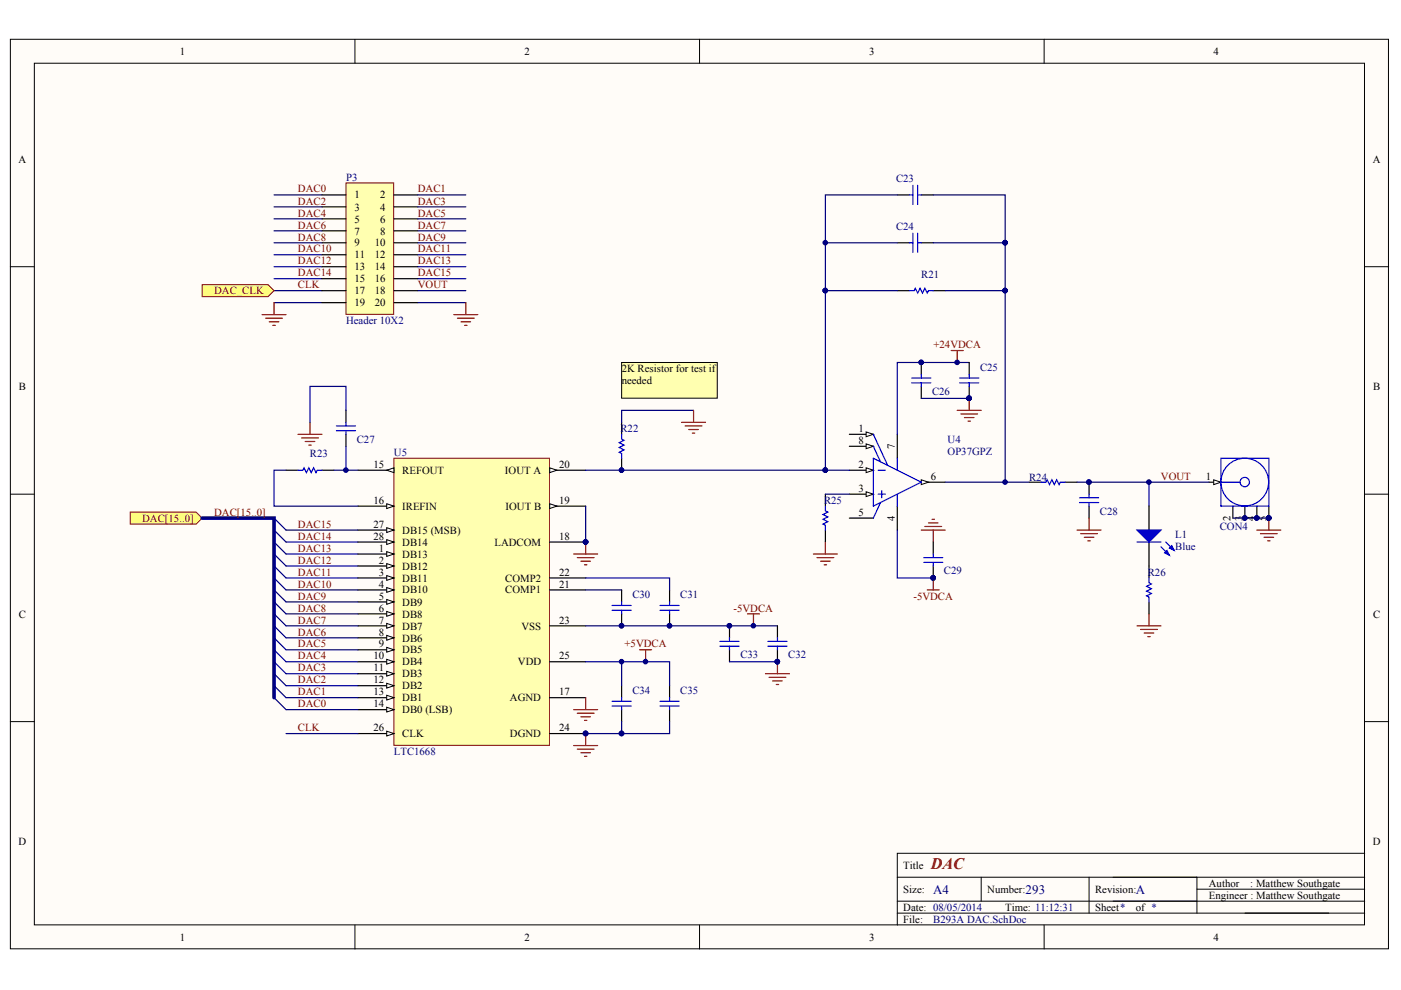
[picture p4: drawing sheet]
<svg xmlns="http://www.w3.org/2000/svg" width="297mm" height="210mm" viewBox="0 0 297 210" stroke-linecap="round" stroke-linejoin="round" font-family="sans-serif">
<defs><g id="words">
<text font-size="3.4" fill="#800000" x="197.3" y="184.2">DAC</text>
<g font-size="2.7" fill="#000080">
<text x="197.9" y="189.5">A4</text>
<text x="217.4" y="189.5">293</text>
<text x="240.8" y="189.5">A</text>
</g>
<g font-size="2.3">
<text x="38.1" y="11.7">1</text>
<text x="111.2" y="11.7">2</text>
<text x="184.3" y="11.7">3</text>
<text x="257.3" y="11.7">4</text>
<text x="3.9" y="34.5">A</text>
<text x="291.1" y="34.5">A</text>
<text x="75.1" y="42.1">1</text>
<text x="75.1" y="44.7">3</text>
<text x="75.1" y="47.2">5</text>
<text x="80.6" y="42.1">2</text>
<text x="80.6" y="44.7">4</text>
<text x="80.6" y="47.2">6</text>
<text x="75.1" y="49.7">7</text>
<text x="75.1" y="52.3">9</text>
<text x="79.5" y="52.3">10</text>
<text x="80.6" y="49.7">8</text>
<text x="75.1" y="54.8">11</text>
<text x="75.1" y="57.3">13</text>
<text x="75.1" y="59.9">15</text>
<text x="79.5" y="54.8">12</text>
<text x="79.5" y="57.3">14</text>
<text x="79.5" y="59.9">16</text>
<text x="75.1" y="62.4">17</text>
<text x="75.1" y="64.9">19</text>
<text x="79.5" y="62.4">18</text>
<text x="79.5" y="64.9">20</text>
<text x="4" y="82.7">B</text>
<text x="131.8" y="78.9">2K Resistor for test if</text>
<text x="131.8" y="81.4">needed</text>
<text x="291.1" y="82.7">B</text>
<text x="182" y="91.6">1</text>
<text x="182" y="94.1">8</text>
<text x="189.7" y="95.1" transform="rotate(-90 189.7 95.1)">7</text>
<text x="79.2" y="99.2">15</text>
<text x="85.3" y="100.5">REFOUT</text>
<text x="107.1" y="100.5">IOUT A</text>
<text x="118.6" y="99.2">20</text>
<text x="182" y="99.2">2</text>
<text x="197.3" y="101.7">6</text>
<text x="255.7" y="101.7">1</text>
<text x="79.2" y="106.8">16</text>
<text x="118.6" y="106.8">19</text>
<text x="182" y="104.3">3</text>
<text x="79.2" y="111.9">27</text>
<text x="85.3" y="108.1">IREFIN</text>
<text x="85.3" y="113.2">DB15 (MSB)</text>
<text x="107.2" y="108.1">IOUT B</text>
<text x="182" y="109.4">5</text>
<text x="189.7" y="110.5" transform="rotate(-90 189.7 110.5)">4</text>
<text x="260.9" y="110.5" transform="rotate(-90 260.9 110.5)">2</text>
<text x="263.4" y="110.5" transform="rotate(-90 263.4 110.5)">3</text>
<text x="266" y="110.5" transform="rotate(-90 266 110.5)">4</text>
<text x="268.5" y="110.5" transform="rotate(-90 268.5 110.5)">5</text>
<text x="79.2" y="114.4">28</text>
<text x="80.3" y="117">1</text>
<text x="80.3" y="119.5">2</text>
<text x="85.3" y="118.2">DB13</text>
<text x="85.3" y="115.7">DB14</text>
<text x="104.8" y="115.7">LADCOM</text>
<text x="118.6" y="114.4">18</text>
<text x="80.3" y="122">3</text>
<text x="80.3" y="124.6">4</text>
<text x="85.3" y="120.8">DB12</text>
<text x="85.3" y="123.3">DB11</text>
<text x="85.3" y="125.8">DB10</text>
<text x="107.1" y="125.8">COMP1</text>
<text x="107.1" y="123.3">COMP2</text>
<text x="118.6" y="124.6">21</text>
<text x="118.6" y="122">22</text>
<text x="4" y="130.9">C</text>
<text x="80.3" y="127.1">5</text>
<text x="80.3" y="129.7">6</text>
<text x="85.3" y="128.4">DB9</text>
<text x="85.3" y="130.9">DB8</text>
<text x="291.1" y="130.9">C</text>
<text x="80.3" y="132.2">7</text>
<text x="80.3" y="134.7">8</text>
<text x="80.3" y="137.3">9</text>
<text x="85.3" y="133.5">DB7</text>
<text x="85.3" y="136">DB6</text>
<text x="110.6" y="133.5">VSS</text>
<text x="118.6" y="132.2">23</text>
<text x="79.2" y="139.8">10</text>
<text x="79.2" y="142.4">11</text>
<text x="85.3" y="138.6">DB5</text>
<text x="85.3" y="141.1">DB4</text>
<text x="85.3" y="143.6">DB3</text>
<text x="109.8" y="141.1">VDD</text>
<text x="118.6" y="139.8">25</text>
<text x="79.2" y="144.9">12</text>
<text x="79.2" y="147.4">13</text>
<text x="79.2" y="150">14</text>
<text x="85.3" y="146.2">DB2</text>
<text x="85.3" y="148.7">DB1</text>
<text x="108.1" y="148.7">AGND</text>
<text x="118.6" y="147.4">17</text>
<text x="79.2" y="155">26</text>
<text x="85.3" y="151.2">DB0 (LSB)</text>
<text x="118.6" y="155">24</text>
<text x="85.3" y="156.3">CLK</text>
<text x="108.1" y="156.3">DGND</text>
<text x="3.9" y="179.2">D</text>
<text x="291.1" y="179.2">D</text>
<text x="191.5" y="184.2">Title</text>
<text x="191.5" y="189.3">Size:</text>
<text x="209.3" y="189.3">Number:</text>
<text x="232.2" y="189.3">Revision:</text>
<text x="256.3" y="190.6">Engineer : Matthew Southgate</text>
<text x="256.3" y="188">Author</text>
<text x="265.1" y="188">: Matthew Southgate</text>
<text x="191.5" y="193.1">Date: 08/05/2014</text>
<text x="191.5" y="195.6">File:</text>
<text x="213.1" y="193.1">Time: 11:12:31</text>
<text x="232.2" y="193.1">Sheet*</text>
<text x="240.8" y="193.1">of *</text>
<text x="38.1" y="199.4">1</text>
<text x="111.2" y="199.4">2</text>
<text x="184.3" y="199.4">3</text>
<text x="257.3" y="199.4">4</text>
</g>
<g font-size="2.3" fill="#800000">
<text x="63.2" y="40.8">DAC0</text>
<text x="88.6" y="40.8">DAC1</text>
<text x="63.2" y="43.4">DAC2</text>
<text x="63.2" y="45.9">DAC4</text>
<text x="88.6" y="43.4">DAC3</text>
<text x="88.6" y="45.9">DAC5</text>
<text x="63.2" y="48.5">DAC6</text>
<text x="63.2" y="51">DAC8</text>
<text x="63.2" y="53.5">DAC10</text>
<text x="88.6" y="48.5">DAC7</text>
<text x="88.6" y="51">DAC9</text>
<text x="88.6" y="53.5">DAC11</text>
<text x="63.2" y="56.1">DAC12</text>
<text x="63.2" y="58.6">DAC14</text>
<text x="88.6" y="56.1">DAC13</text>
<text x="88.6" y="58.6">DAC15</text>
<text x="45.4" y="62.4">DAC_CLK</text>
<text x="63.2" y="61.1">CLK</text>
<text x="88.6" y="61.1">VOUT</text>
<text x="197.9" y="73.8">+24VDCA</text>
<text x="246.1" y="101.7">VOUT</text>
<text x="30.2" y="110.6">DAC[15..0]</text>
<text x="45.4" y="109.4">DAC[15..0]</text>
<text x="63.2" y="111.9">DAC15</text>
<text x="63.2" y="119.5">DAC12</text>
<text x="63.2" y="117">DAC13</text>
<text x="63.2" y="114.4">DAC14</text>
<text x="63.2" y="124.6">DAC10</text>
<text x="63.2" y="122">DAC11</text>
<text x="63.2" y="129.7">DAC8</text>
<text x="63.2" y="127.1">DAC9</text>
<text x="155.5" y="129.7">-5VDCA</text>
<text x="193.7" y="127.1">-5VDCA</text>
<text x="63.2" y="137.3">DAC5</text>
<text x="63.2" y="134.7">DAC6</text>
<text x="63.2" y="132.2">DAC7</text>
<text x="132.4" y="137.3">+5VDCA</text>
<text x="63.2" y="142.4">DAC3</text>
<text x="63.2" y="139.8">DAC4</text>
<text x="63.2" y="150">DAC0</text>
<text x="63.2" y="147.4">DAC1</text>
<text x="63.2" y="144.9">DAC2</text>
<text x="63.2" y="155">CLK</text>
</g>
<g font-size="2.3" fill="#000080">
<text x="73.4" y="38.3">P3</text>
<text x="190" y="38.5">C23</text>
<text x="190" y="48.7">C24</text>
<text x="195.3" y="58.9">R21</text>
<text x="73.4" y="68.7">Header 10X2</text>
<text x="197.6" y="83.7">C26</text>
<text x="207.8" y="78.6">C25</text>
<text x="75.7" y="93.9">C27</text>
<text x="131.6" y="91.6">R22</text>
<text x="200.9" y="93.9">U4</text>
<text x="65.7" y="96.9">R23</text>
<text x="83.5" y="96.7">U5</text>
<text x="200.9" y="96.4">OP37GPZ</text>
<text x="218.2" y="102">R24</text>
<text x="174.7" y="106.8">R25</text>
<text x="233.2" y="109.1">C28</text>
<text x="258.6" y="112.4">CON4</text>
<text x="249.2" y="114.2">L1</text>
<text x="249.2" y="116.7">Blue</text>
<text x="200.1" y="121.8">C29</text>
<text x="243.4" y="122">R26</text>
<text x="134.1" y="126.9">C30</text>
<text x="144.2" y="126.9">C31</text>
<text x="157" y="139.6">C33</text>
<text x="167.1" y="139.6">C32</text>
<text x="134.1" y="147.2">C34</text>
<text x="144.2" y="147.2">C35</text>
<text x="83.5" y="160.1">LTC1668</text>
<text x="197.9" y="195.6">B293A DAC.SchDoc</text>
</g>
</g></defs>
<g fill="#fffcf8" stroke="#000" stroke-width=".21">
<path d="M2.2 8.3h292.2v192.9h-292.2z"/>
<path d="M7.3 13.4h282v182.7h-282z"/>
</g>
<g fill="none" stroke="#000" stroke-width=".21">
<path d="M75.3 8.3v5.1M148.3 8.3v5.1M221.4 8.3v5.1M2.2 56.6h5.1M289.3 56.6h5.1M2.2 104.8h5.1M289.3 104.8h5.1M2.2 153h5.1M289.3 153h5.1M75.3 196.1v5.1M148.3 196.1v5.1M190.2 186h99.1"/>
<path d="M190.2 193.6h99.1M190.2 191.1h99.1M208 186v5.1M221.4 196.1v5.1M230.9 186v7.6M253.8 186v7.6M253.8 188.5h35.5M289.3 180.9h-99.1v15.2"/>
</g>
<path d="M83.5 97.2h33v60.8h-33z" fill="#ffffb0" stroke="#800000" stroke-width=".21"/>
<path d="M75.9 117.5h7.6" fill="none" stroke="#000" stroke-width=".25"/>
<path d="M82 117l1.5 .5-1.5 .5z" fill="#fffcf8" stroke="#000" stroke-width=".21"/>
<path d="M75.9 120h7.6" fill="none" stroke="#000" stroke-width=".25"/>
<path d="M82 119.5l1.5 .5-1.5 .5z" fill="#fffcf8" stroke="#000" stroke-width=".21"/>
<path d="M75.9 122.5h7.6" fill="none" stroke="#000" stroke-width=".25"/>
<path d="M82 122l1.5 .5-1.5 .5z" fill="#fffcf8" stroke="#000" stroke-width=".21"/>
<path d="M75.9 125.1h7.6" fill="none" stroke="#000" stroke-width=".25"/>
<path d="M82 124.6l1.5 .5-1.5 .5z" fill="#fffcf8" stroke="#000" stroke-width=".21"/>
<path d="M75.9 127.6h7.6" fill="none" stroke="#000" stroke-width=".25"/>
<path d="M82 127.1l1.5 .5-1.5 .5z" fill="#fffcf8" stroke="#000" stroke-width=".21"/>
<path d="M75.9 130.2h7.6" fill="none" stroke="#000" stroke-width=".25"/>
<path d="M82 129.6l1.5 .6-1.5 .5z" fill="#fffcf8" stroke="#000" stroke-width=".21"/>
<path d="M75.9 132.7h7.6" fill="none" stroke="#000" stroke-width=".25"/>
<path d="M82 132.2l1.5 .5-1.5 .5z" fill="#fffcf8" stroke="#000" stroke-width=".21"/>
<path d="M75.9 135.2h7.6" fill="none" stroke="#000" stroke-width=".25"/>
<path d="M82 134.7l1.5 .5-1.5 .5z" fill="#fffcf8" stroke="#000" stroke-width=".21"/>
<path d="M75.9 137.8h7.6" fill="none" stroke="#000" stroke-width=".25"/>
<path d="M82 137.3l1.5 .5-1.5 .5z" fill="#fffcf8" stroke="#000" stroke-width=".21"/>
<path d="M75.9 140.3h7.6" fill="none" stroke="#000" stroke-width=".25"/>
<path d="M82 139.8l1.5 .5-1.5 .5z" fill="#fffcf8" stroke="#000" stroke-width=".21"/>
<path d="M75.9 142.8h7.6" fill="none" stroke="#000" stroke-width=".25"/>
<path d="M82 142.3l1.5 .5-1.5 .6z" fill="#fffcf8" stroke="#000" stroke-width=".21"/>
<path d="M75.9 145.4h7.6" fill="none" stroke="#000" stroke-width=".25"/>
<path d="M82 144.9l1.5 .5-1.5 .5z" fill="#fffcf8" stroke="#000" stroke-width=".21"/>
<path d="M75.9 147.9h7.6" fill="none" stroke="#000" stroke-width=".25"/>
<path d="M82 147.4l1.5 .5-1.5 .5z" fill="#fffcf8" stroke="#000" stroke-width=".21"/>
<path d="M75.9 150.5h7.6" fill="none" stroke="#000" stroke-width=".25"/>
<path d="M82 150l1.5 .5-1.5 .5z" fill="#fffcf8" stroke="#000" stroke-width=".21"/>
<path d="M75.9 99.7h7.6" fill="none" stroke="#000" stroke-width=".25"/>
<path d="M82 99.7l1.5-.5v1z" fill="#fffcf8" stroke="#000" stroke-width=".21"/>
<path d="M75.9 107.3h7.6" fill="none" stroke="#000" stroke-width=".25"/>
<path d="M82 106.8l1.5 .5-1.5 .5z" fill="#fffcf8" stroke="#000" stroke-width=".21"/>
<path d="M116.6 114.9h7.6M116.6 107.3h7.6M116.6 147.9h7.6" fill="none" stroke="#000" stroke-width=".25"/>
<circle cx="124.1" cy="114.9" r=".48" fill="#000080" stroke="#000080" stroke-width=".21"/>
<path d="M116.6 106.8l1.5 .5-1.5 .5z" fill="#fffcf8" stroke="#000" stroke-width=".21"/>
<path d="M116.6 99.7h7.6" fill="none" stroke="#000" stroke-width=".25"/>
<path d="M116.6 99.2l1.5 .5-1.5 .5z" fill="#fffcf8" stroke="#000" stroke-width=".21"/>
<path d="M116.6 125.1h7.6M116.6 122.5h7.6M116.6 132.7h7.6M75.9 155.5h7.6M116.6 155.5h7.6M116.6 140.3h7.6" fill="none" stroke="#000" stroke-width=".25"/>
<circle cx="124.1" cy="155.5" r=".48" fill="#000080" stroke="#000080" stroke-width=".21"/>
<path d="M82 155l1.5 .5-1.5 .5z" fill="#fffcf8" stroke="#000" stroke-width=".21"/>
<path d="M75.9 112.4h7.6" fill="none" stroke="#000" stroke-width=".25"/>
<path d="M82 111.9l1.5 .5-1.5 .5z" fill="#fffcf8" stroke="#000" stroke-width=".21"/>
<path d="M75.9 114.9h7.6" fill="none" stroke="#000" stroke-width=".25"/>
<path d="M82 114.4l1.5 .5-1.5 .5z" fill="#fffcf8" stroke="#000" stroke-width=".21"/>
<g fill="#000080" stroke="#000080" stroke-width=".21">
<circle cx="124.1" cy="114.9" r=".48"/>
<circle cx="124.1" cy="155.5" r=".48"/>
<circle cx="131.8" cy="132.7" r=".48"/>
<circle cx="141.9" cy="132.7" r=".48"/>
<circle cx="154.6" cy="132.7" r=".48"/>
<circle cx="136.9" cy="140.3" r=".48"/>
<circle cx="159.7" cy="132.7" r=".48"/>
</g>
<g fill="none" stroke="#000" stroke-width=".25">
<path d="M60.6 99.7h2.6M68.3 99.7h2.5M73.4 87v2.5M73.4 92.1v2.5M180.1 92.1h5.1M131.8 125.1v2.5M131.8 130.2v2.5M142 125.1v2.5M142 130.2v2.5M154.7 132.7v2.5M154.7 137.8v2.5M131.8 145.4v2.5"/>
<path d="M131.8 150.5v2.5"/>
</g>
<g fill="none" stroke="#00f" stroke-width=".25">
<path d="M63.2 99.7h1l.3-.5 .5 1 .5-1 .5 1 .5-1 .5 1 .3-.5h1M71.3 91.3h4.1M71.3 90.3h4.1M73.4 89.5v.8M73.4 91.3v.8M129.8 128.4h4M129.8 129.4h4M131.8 127.6v.8M131.8 129.4v.8M139.9 128.4h4.1M139.9 129.4h4.1M142 127.6v.8"/>
<path d="M142 129.4v.8M152.6 136h4.1M152.6 137h4.1M154.7 135.2v.8M154.7 137v.8M129.8 148.7h4M129.8 149.7h4M131.8 147.9v.8M131.8 149.7v.8"/>
</g>
<g fill="none" stroke="#800000" stroke-width=".25">
<path d="M63.2 92.1h5.1M63.9 92.8h3.6M64.7 93.6h2M65.5 94.4h.5M65.7 89.5v2.6M121.6 117.5h5.1M122.4 118.2h3.6M123.2 119h2M123.9 119.7h.5M124.2 114.9v2.6M135.6 137.8h2.6M136.9 137.8v2.5"/>
<path d="M158.5 130.2h2.5M159.8 130.2v2.5M121.6 150.5h5.1M122.4 151.2h3.6M123.2 152h2M123.9 152.7h.5M124.2 147.9v2.6"/>
</g>
<path d="M124.2 122.5h17.8v2.6M124.2 125.1h7.6M124.2 132.7h40.6" fill="none" stroke="#000080" stroke-width=".25"/>
<path d="M183.6 91.6l1.6 .5-1.6 .5z" fill="#fffcf8" stroke="#000" stroke-width=".21"/>
<path d="M180.1 99.7h5.1" fill="none" stroke="#000" stroke-width=".25"/>
<path d="M183.6 99.2l1.6 .5-1.6 .5z" fill="#fffcf8" stroke="#000" stroke-width=".21"/>
<path d="M180.1 104.8h5.1" fill="none" stroke="#000" stroke-width=".25"/>
<path d="M183.6 104.3l1.6 .5-1.6 .5z" fill="#fffcf8" stroke="#000" stroke-width=".21"/>
<path d="M180.1 109.9h5.1M190.2 107.3v5.1M195.3 102.2h5.1" fill="none" stroke="#000" stroke-width=".25"/>
<path d="M195.3 101.7l1.6 .5-1.6 .5z" fill="#fffcf8" stroke="#000" stroke-width=".21"/>
<path d="M180.1 94.6h5.1M190.2 92.1v5.1" fill="none" stroke="#000" stroke-width=".25"/>
<path d="M183.6 94.1l1.6 .5-1.6 .5z" fill="#fffcf8" stroke="#000" stroke-width=".21"/>
<g fill="none" stroke="#00f" stroke-width=".25">
<path d="M192.8 51.5h.7M193.5 49.4v4.1M194.6 49.4v4.1M194.6 51.5h.7M192.8 61.6h1l.3-.5 .5 1 .5-1 .5 1 .5-1 .5 1 .3-.5h1M195.3 79.4v.8M131.8 92.1v1l.5 .3-1 .5 1 .5-1 .5 1 .5-1 .5 .5 .2v1.1M185.2 97.2l10.1 5-10.1 5.1zM185.2 94.6l1.5 3.3M185.2 92.1l3 6.6M186.2 99.7h1.5M190.2 97.2v2.5"/>
<path d="M193.3 81.2h4.1M193.3 80.2h4.1M195.3 81.2v.7M175 107.3v1l.5 .3-1 .5 1 .5-1 .5 1 .5-1 .5 .5 .3v1M186.2 104.8h1.5M186.7 106.6l-1.5 3.3M186.9 104v1.5M190.2 104.8v2.5M195.8 119.2h4.1M195.8 118.2h4.1M197.9 117.5v.7M197.9 119.2v.8"/>
</g>
<g fill="none" stroke="#800000" stroke-width=".25">
<path d="M203 87h5M203.7 87.8h3.6M204.5 88.5h2M205.2 89.3h.5M205.5 84.5v2.5M172.5 117.5h5M173.2 118.2h3.6M174 119h2M174.7 119.7h.6M175 114.9v2.6M195.3 112.4h5.1M196.1 111.6h3.5"/>
<path d="M196.9 110.9h2M197.6 110.1h.5M197.9 112.4v2.5"/>
</g>
<path d="M190.2 51.5h2.6M195.3 51.5h2.6M190.2 61.6h2.6M195.3 76.9v2.5M197.9 61.6h2.5M131.8 89.5v2.6M131.8 97.2v2.5M195.3 81.9v2.6M175 104.8v2.5M175 112.4v2.5M197.9 114.9v2.6M197.9 120v2.5" fill="none" stroke="#000" stroke-width=".25"/>
<g fill="#000080" stroke="#000080" stroke-width=".21">
<circle cx="197.8" cy="122.5" r=".48"/>
<circle cx="205.5" cy="84.4" r=".49"/>
<circle cx="195.3" cy="76.8" r=".48"/>
<circle cx="131.8" cy="140.3" r=".48"/>
<circle cx="175" cy="99.7" r=".48"/>
<circle cx="131.8" cy="99.7" r=".48"/>
</g>
<g fill="none" stroke="#000080" stroke-width=".25">
<path d="M58.1 46.4h10.2M58.1 48.9h10.2M58.1 51.5h10.2M58.1 54h10.2M58.1 56.6h10.2M58.1 59.1h10.2M58.1 43.9h10.2M58.1 41.3h10.2M58.1 61.6h10.2M58.1 64.2h10.2M205.5 76.9h-15.3v15.2M124.2 99.7h50.8"/>
<path d="M147 87h-15.2v2.5M190.2 112.4v10.1h7.7M131.8 140.3v5.1"/>
</g>
<path d="M131.8 76.9h20.3v7.5h-20.3z" fill="#ffffb0" stroke="#000" stroke-width=".21"/>
<path d="M144.5 89.5h5.1M145.3 90.3h3.5M146 91.1h2.1M146.8 91.8h.5M147 87v2.5M162.3 142.8h5.1M163.1 143.6h3.5M163.8 144.4h2M164.6 145.1h.5M164.8 140.3v2.5" fill="none" stroke="#800000" stroke-width=".25"/>
<g fill="#000080" stroke="#000080" stroke-width=".21">
<circle cx="164.8" cy="140.3" r=".48"/>
<circle cx="269" cy="109.8" r=".48"/>
</g>
<path d="M256.3 102.2h2.6M269 107.3v2.6" fill="none" stroke="#000" stroke-width=".25"/>
<g fill="none" stroke="#00f" stroke-width=".25">
<circle cx="263.9" cy="102.2" r=".99"/>
<circle cx="263.9" cy="102.2" r="5.1"/>
</g>
<path d="M257.3 101.7l1.6 .5-1.6 .5z" fill="#fffcf8" stroke="#000" stroke-width=".21"/>
<g fill="none" stroke="#000" stroke-width=".25">
<path d="M190.2 41.3h2.6M195.3 41.3h2.6M205.5 76.9v2.5M205.5 81.9v2.6M218.2 102.2h2.5M225.8 102.2h2.6M230.9 102.2v2.6M230.9 107.3v2.6M261.4 107.3v2.6M263.9 107.3v2.6M266.5 107.3v2.6M164.8 132.7v2.5"/>
<path d="M164.8 137.8v2.5M243.6 120v2.5M243.6 127.6v2.6M142 145.4v2.5M142 150.5v2.5"/>
</g>
<g fill="#000080" stroke="#000080" stroke-width=".21">
<circle cx="263.9" cy="109.8" r=".48"/>
<circle cx="266.4" cy="109.8" r=".49"/>
<circle cx="269" cy="109.8" r=".48"/>
<circle cx="213.1" cy="51.5" r=".48"/>
<circle cx="175" cy="51.5" r=".48"/>
<circle cx="175" cy="61.6" r=".48"/>
<circle cx="124.1" cy="114.9" r=".48"/>
<circle cx="230.9" cy="102.2" r=".49"/>
<circle cx="124.1" cy="155.5" r=".48"/>
<circle cx="73.3" cy="99.7" r=".48"/>
<circle cx="213.1" cy="61.6" r=".48"/>
<circle cx="175" cy="99.7" r=".48"/>
<circle cx="131.8" cy="155.5" r=".48"/>
<circle cx="164.8" cy="140.3" r=".48"/>
<circle cx="205.5" cy="84.4" r=".49"/>
</g>
<g fill="none" stroke="#00f" stroke-width=".25">
<path d="M193.5 39.3v4.1M194.6 39.3v4.1M192.8 41.3h.7M194.6 41.3h.7M205.5 79.4v.8M203.5 80.2h4M203.5 81.2h4M205.5 81.2v.7M258.9 97.2h10.1v10.1h-10.1zM220.7 102.2h1.1l.2-.5 .5 1 .5-1 .5 1 .5-1 .6 1 .2-.5h1M228.9 106.6h4M228.9 105.5h4"/>
<path d="M230.9 104.8v.7M230.9 106.6v.7M258.9 102.2h4M162.8 137h4.1M162.8 136h4.1M164.8 135.2v.8M164.8 137v.8M243.6 122.5v1.1l.5 .2-1 .5 1 .5-1 .5 1 .5-1 .5 .5 .3v1M139.9 148.7h4.1M139.9 149.7h4.1M142 147.9v.8M142 149.7v.8"/>
</g>
<g fill="none" stroke="#800000" stroke-width=".25">
<path d="M228.4 112.4h5M229.1 113.2h3.6M229.9 113.9h2M230.6 114.7h.6M230.9 109.9v2.5M266.5 112.4h5.1M267.2 113.2h3.6M268 113.9h2M268.8 114.7h.5M269 109.9v2.5M121.6 158.1h5.1M122.4 158.8h3.6"/>
<path d="M123.2 159.6h2M124.2 155.5v2.6M123.9 160.4h.5"/>
</g>
<g fill="none" stroke="#000080" stroke-width=".25">
<path d="M175 51.5h15.2M190.2 41.3h-15.2v20.3M197.9 41.3h15.2v10.2M197.9 51.5h15.2M213.1 51.5v10.1h-12.7M175 61.6v38.1h5.1M175 61.6h15.2M60.6 99.7h-2.5v7.6h17.8M70.8 99.7h5.1M73.4 87v-5.1h-7.7v7.6M73.4 94.6v5.1M195.3 84.5h10.2"/>
<path d="M60.6 112.4h15.3M60.6 114.9h15.3M60.6 117.5h15.3M124.2 107.3v7.6M175 104.8h5.1M200.4 102.2h17.8M228.4 102.2h27.9M261.4 109.9h7.6M60.6 120h15.3M60.6 122.5h15.3M60.6 125.1h15.3M60.6 127.6h15.3"/>
<path d="M60.6 130.2h15.3M60.6 132.7h15.3M60.6 135.2h15.3M60.6 137.8h15.3M60.6 155.5h15.3M60.6 140.3h15.3M60.6 142.8h15.3M60.6 145.4h15.3M60.6 147.9h15.3M60.6 150.5h15.3M124.2 155.5h7.6M131.8 153v2.5"/>
<path d="M142 153v2.5h-10.2M154.7 140.3h10.1"/>
</g>
<g fill="#ffff80" stroke="#800000" stroke-width=".21">
<path d="M27.6 108.6h14l1.3 1.3-1.3 1.2h-14z" fill-rule="evenodd"/>
<path d="M42.9 60.4h13.9l1.3 1.2-1.3 1.3h-13.9z" fill-rule="evenodd"/>
</g>
<path d="M201.7 74.3h2.5M203 74.3v2.6M196.6 125.1h2.5M197.9 122.5v2.6M241.1 132.7h5M241.8 133.5h3.6M242.6 134.2h2M243.4 135h.5M243.6 130.2v2.5" fill="none" stroke="#800000" stroke-width=".25"/>
<g fill="#000080" stroke="#000080" stroke-width=".21">
<circle cx="202.9" cy="76.8" r=".48"/>
<circle cx="197.8" cy="122.5" r=".48"/>
</g>
<path d="M124.2 140.3h17.8v5.1" fill="none" stroke="#000080" stroke-width=".25"/>
<path d="M73.4 38.8h10.1v27.9h-10.1z" fill="#ffffb0" stroke="#800000" stroke-width=".21"/>
<g fill="none" stroke="#000" stroke-width=".25">
<path d="M68.3 41.3h5.1M68.3 43.9h5.1M68.3 46.4h5.1M68.3 48.9h5.1M68.3 51.5h5.1M68.3 54h5.1M68.3 56.6h5.1M68.3 59.1h5.1M83.5 41.3h5.1M83.5 43.9h5.1M83.5 46.4h5.1M83.5 48.9h5.1"/>
<path d="M83.5 51.5h5.1M83.5 54h5.1M83.5 56.6h5.1M83.5 59.1h5.1M68.3 61.6h5.1M68.3 64.2h5.1M83.5 61.6h5.1M83.5 64.2h5.1M243.6 107.3v5.1M243.6 114.9v5.1"/>
</g>
<g fill="none" stroke="#000080" stroke-width=".25">
<path d="M88.6 46.4h10.2M88.6 48.9h10.2M88.6 51.5h10.2M88.6 54h10.2M88.6 56.6h10.2M88.6 59.1h10.2M88.6 43.9h10.2M88.6 41.3h10.2M88.6 61.6h10.2M88.6 64.2h10.2M213.1 61.6v40.6M58.1 109.9l2.5 2.5"/>
<path d="M58.1 112.4l2.5 2.5M58.1 114.9l2.5 2.6M58.1 117.5l2.5 2.5M243.6 102.2v5.1M58.1 120l2.5 2.5M58.1 122.5l2.5 2.6M58.1 125.1l2.5 2.5M58.1 127.6l2.5 2.6M58.1 130.2l2.5 2.5M58.1 132.7l2.5 2.5M58.1 135.2l2.5 2.6M58.1 137.8l2.5 2.5"/>
<path d="M58.1 140.3l2.5 2.5M58.1 142.8l2.5 2.6M58.1 145.4l2.5 2.5M58.1 147.9l2.5 2.6"/>
</g>
<path d="M42.9 109.9h15.2v38" fill="none" stroke="#000080" stroke-width=".76"/>
<path d="M55.6 66.7h5M56.3 67.5h3.6M57.1 68.2h2M57.9 69h.5M58.1 64.2v2.5M96.2 66.7h5.1M97 67.5h3.5M97.7 68.2h2.1M98.5 69h.5M98.8 64.2v2.5" fill="none" stroke="#800000" stroke-width=".25"/>
<g fill="#000080" stroke="#000080" stroke-width=".21">
<circle cx="243.6" cy="102.2" r=".48"/>
<circle cx="213.1" cy="102.2" r=".48"/>
<circle cx="213.1" cy="61.6" r=".48"/>
</g>
<g fill="#00f" stroke="#00f" stroke-width=".25">
<path d="M241.1 112.4h5l-2.5 2.5z"/>
<path d="M246.9 117.2l.5-.5 .5 1z"/>
<path d="M247.9 116.2l.5-.5 .5 1z"/>
</g>
<path d="M241.1 114.9h5M246.1 115.9l1.8 1.8M247.2 114.9l1.7 1.8" fill="none" stroke="#00f" stroke-width=".25"/>
<use href="#words"/>
</svg>
